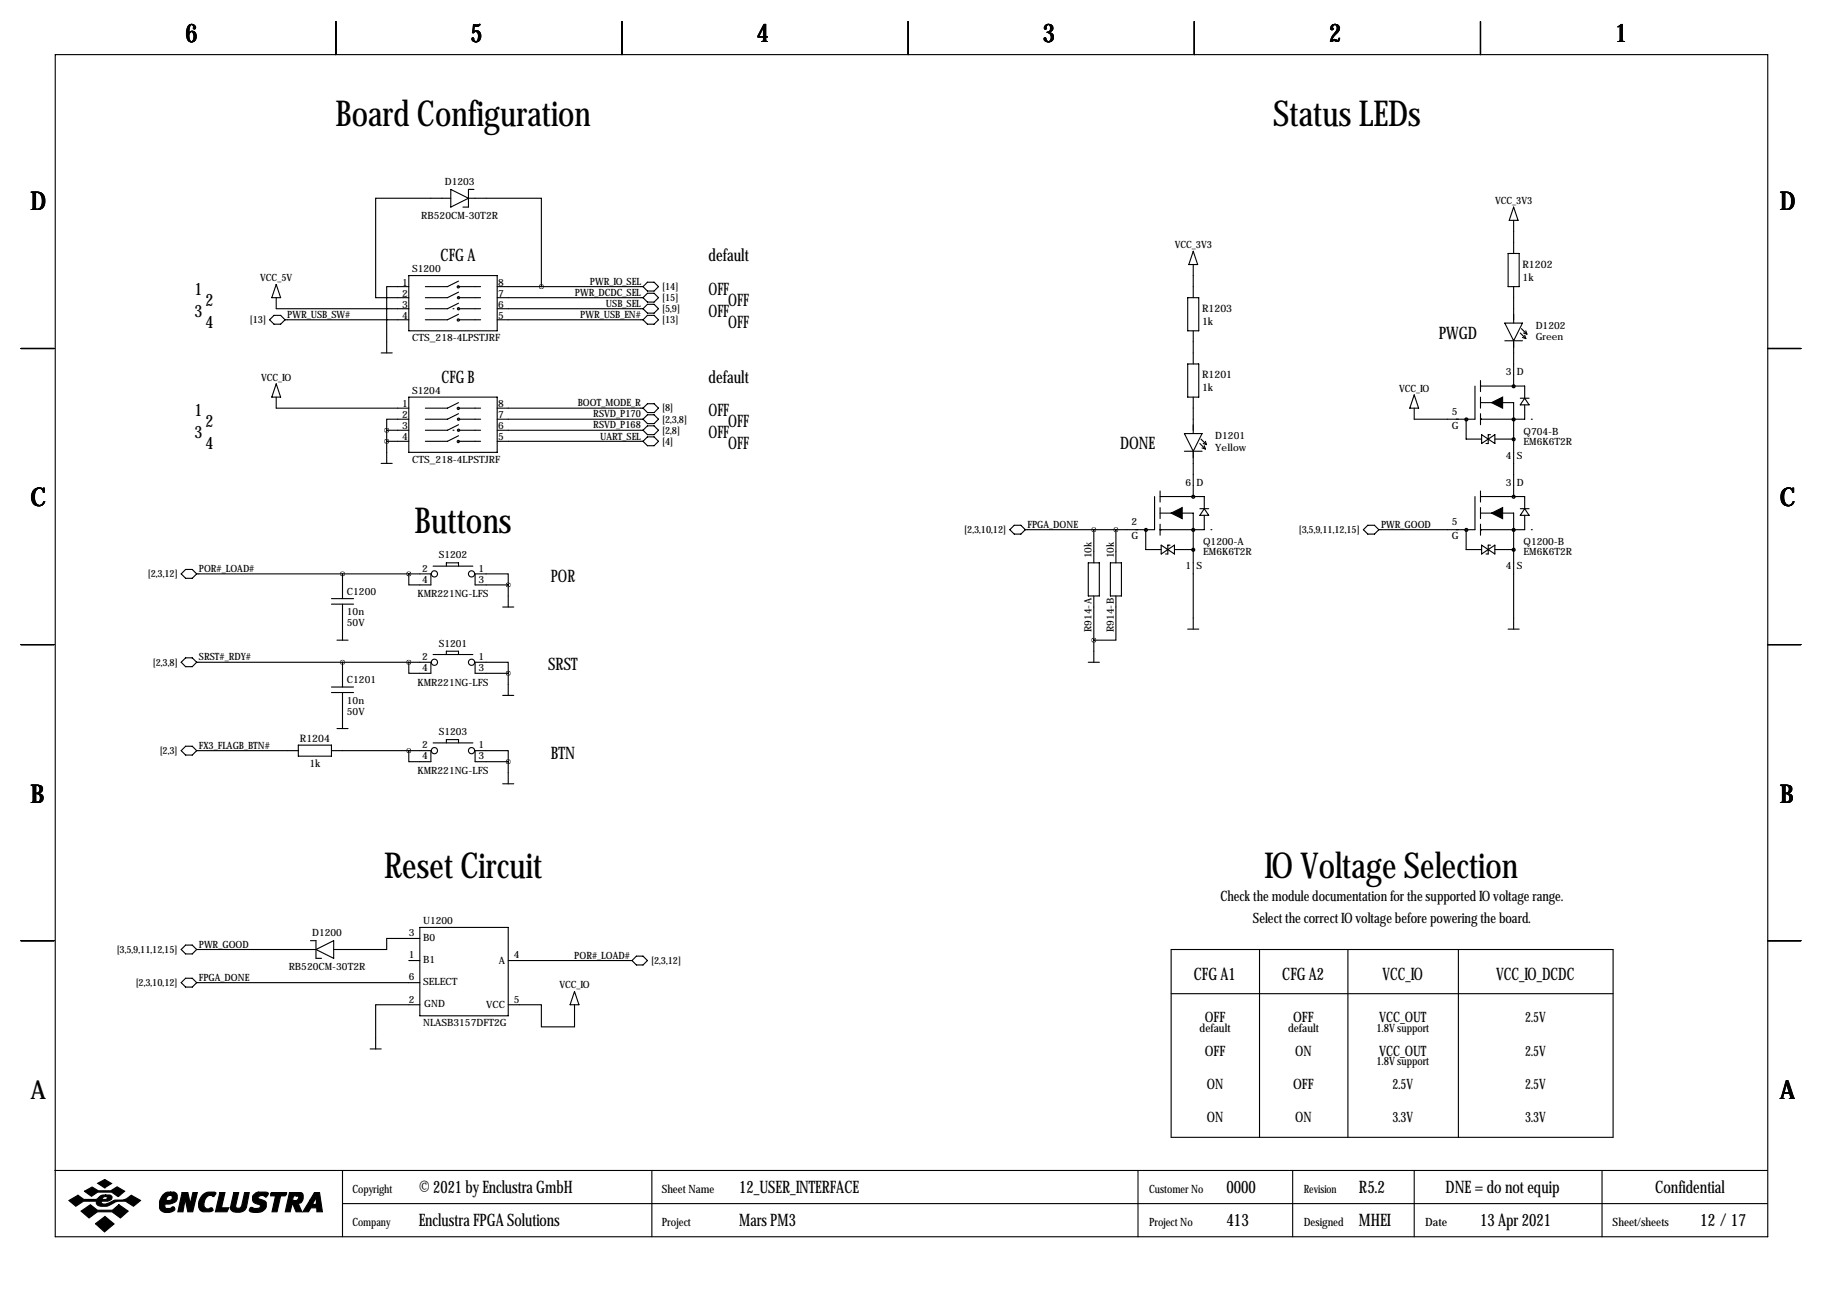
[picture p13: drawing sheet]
<svg xmlns="http://www.w3.org/2000/svg" width="419mm" height="297mm" viewBox="0 0 419 297" stroke-linecap="round" stroke-linejoin="round" font-family="sans-serif">
<defs><g id="words">
<g font-size="8.2">
<text x="77.1" y="29.1">Board Configuration</text>
<text x="292.7" y="29.1">Status LEDs</text>
<text x="95.3" y="122.5">Buttons</text>
<text x="88.3" y="201.8">Reset Circuit</text>
<text x="290.7" y="201.8">IO Voltage Selection</text>
</g>
<g font-size="5.9">
<text x="42.7" y="9.8">6</text>
<text x="108.2" y="9.8">5</text>
<text x="174" y="9.8">4</text>
<text x="239.8" y="9.8">3</text>
<text x="305.6" y="9.8">2</text>
<text x="371.3" y="9.8">1</text>
<text x="7" y="48.4">D</text>
<text x="409.2" y="48.4">D</text>
<text x="7" y="116.4">C</text>
<text x="409.2" y="116.4">C</text>
<text x="7" y="184.5">B</text>
<text x="409.2" y="184.5">B</text>
<text x="7" y="252.6">A</text>
<text x="409.2" y="252.6">A</text>
</g>
<g font-size="4">
<text x="101.3" y="60.1">CFG A</text>
<text x="162.9" y="60.1">default</text>
<text x="44.7" y="67.7">1</text>
<text x="47.2" y="70.3">2</text>
<text x="162.9" y="67.7">OFF</text>
<text x="167.4" y="70.3">OFF</text>
<text x="44.7" y="72.8">3</text>
<text x="47.2" y="75.3">4</text>
<text x="162.9" y="72.8">OFF</text>
<text x="167.4" y="75.3">OFF</text>
<text x="330.8" y="77.9">PWGD</text>
<text x="101.5" y="88">CFG B</text>
<text x="162.9" y="88">default</text>
<text x="44.7" y="95.7">1</text>
<text x="162.9" y="95.7">OFF</text>
<text x="44.7" y="100.7">3</text>
<text x="47.2" y="98.2">2</text>
<text x="162.9" y="100.7">OFF</text>
<text x="167.4" y="98.2">OFF</text>
<text x="47.2" y="103.3">4</text>
<text x="167.4" y="103.3">OFF</text>
<text x="257.5" y="103.3">DONE</text>
<text x="126.6" y="133.8">POR</text>
<text x="126" y="154.1">SRST</text>
<text x="126.6" y="174.4">BTN</text>
<text x="274.5" y="225.2">CFG A1</text>
<text x="294.8" y="225.2">CFG A2</text>
<text x="317.9" y="225.2">VCC_IO</text>
<text x="344" y="225.2">VCC_IO_DCDC</text>
<text x="96.3" y="274.2">© 2021 by Enclustra GmbH</text>
<text x="169.9" y="274.2">12_USER_INTERFACE</text>
<text x="281.9" y="274.2">0000</text>
<text x="312.4" y="274.2">R5.2</text>
<text x="332.3" y="274.2">DNE = do not equip</text>
<text x="380.5" y="274.2">Confidential</text>
<text x="96.3" y="281.8">Enclustra FPGA Solutions</text>
<text x="169.9" y="281.8">Mars PM3</text>
<text x="281.9" y="281.8">413</text>
<text x="312.4" y="281.8">MHEI</text>
<text x="340.3" y="281.8">13 Apr 2021</text>
<text x="390.9" y="281.8">12 / 17</text>
</g>
<g font-size="3.3">
<text x="280.6" y="207.1">Check the module documentation for the supported IO voltage range.</text>
<text x="288" y="212.2">Select the correct IO voltage before powering the board.</text>
<text x="277" y="235.1">OFF</text>
<text x="297.3" y="235.1">OFF</text>
<text x="317" y="235.1">VCC_OUT</text>
<text x="350.6" y="235.1">2.5V</text>
<text x="277" y="242.7">OFF</text>
<text x="297.7" y="242.7">ON</text>
<text x="317" y="242.7">VCC_OUT</text>
<text x="350.6" y="242.7">2.5V</text>
<text x="277.4" y="250.3">ON</text>
<text x="297.3" y="250.3">OFF</text>
<text x="320.1" y="250.3">2.5V</text>
<text x="350.6" y="250.3">2.5V</text>
<text x="277.4" y="257.9">ON</text>
<text x="297.7" y="257.9">ON</text>
<text x="320.1" y="257.9">3.3V</text>
<text x="350.6" y="257.9">3.3V</text>
</g>
<g font-size="2.6">
<text x="275.8" y="237.2">default</text>
<text x="296.1" y="237.2">default</text>
<text x="316.5" y="237.2">1.8V support</text>
<text x="316.5" y="244.9">1.8V support</text>
<text x="81" y="274.2">Copyright</text>
<text x="152.1" y="274.2">Sheet Name</text>
<text x="264.2" y="274.2">Customer No</text>
<text x="299.7" y="274.2">Revision</text>
<text x="81" y="281.8">Company</text>
<text x="152.1" y="281.8">Project</text>
<text x="264.2" y="281.8">Project No</text>
<text x="299.7" y="281.8">Designed</text>
<text x="327.7" y="281.8">Date</text>
<text x="370.7" y="281.8">Sheet/sheets</text>
</g>
<g font-size="2.4">
<text x="350" y="61.6">R1202</text>
<text x="350" y="64.5">1k</text>
<text x="276.4" y="71.7">R1203</text>
<text x="276.4" y="74.7">1k</text>
<text x="276.4" y="87">R1201</text>
<text x="276.4" y="89.9">1k</text>
<text x="68.9" y="170.5">R1204</text>
<text x="71.1" y="176.3">1k</text>
</g>
<g font-size="2.3">
<text x="102.3" y="42.5">D1203</text>
<text x="343.7" y="46.8">VCC_3V3</text>
<text x="96.9" y="50.2">RB520CM-30T2R</text>
<text x="270.1" y="57">VCC_3V3</text>
<text x="59.8" y="64.6">VCC_5V</text>
<text x="92.5" y="65.6">1</text>
<text x="94.7" y="62.6">S1200</text>
<text x="114.6" y="65.6">8</text>
<text x="135.6" y="65.5">PWR_IO_SEL</text>
<text x="92.5" y="68.2">2</text>
<text x="92.5" y="70.7">3</text>
<text x="114.6" y="68.2">7</text>
<text x="114.6" y="70.7">6</text>
<text x="132.2" y="68">PWR_DCDC_SEL</text>
<text x="139.3" y="70.6">USB_SEL</text>
<text x="152.2" y="71.7">[5,9]</text>
<text x="152.2" y="69.2">[15]</text>
<text x="152.2" y="66.7">[14]</text>
<text x="57.5" y="74.3">[13]</text>
<text x="66" y="73.1">PWR_USB_SW#</text>
<text x="92.5" y="73.3">4</text>
<text x="114.6" y="73.3">5</text>
<text x="133.4" y="73.1">PWR_USB_EN#</text>
<text x="152.2" y="74.3">[13]</text>
<text x="353.1" y="75.6">D1202</text>
<text x="94.7" y="78.4">CTS_218-4LPSTJRF</text>
<text x="353.1" y="78.2">Green</text>
<text x="60" y="87.5">VCC_IO</text>
<text x="346.2" y="86.3">3</text>
<text x="348.7" y="86.3">D</text>
<text x="92.5" y="93.6">1</text>
<text x="94.7" y="90.5">S1204</text>
<text x="114.6" y="93.6">8</text>
<text x="132.8" y="93.4">BOOT_MODE_R</text>
<text x="136.4" y="96">RSVD_P170</text>
<text x="152.2" y="94.6">[8]</text>
<text x="321.6" y="90">VCC_IO</text>
<text x="333.8" y="95.4">5</text>
<text x="92.5" y="96.1">2</text>
<text x="92.5" y="98.7">3</text>
<text x="92.5" y="101.2">4</text>
<text x="114.6" y="96.1">7</text>
<text x="114.6" y="98.7">6</text>
<text x="114.6" y="101.2">5</text>
<text x="136.4" y="98.5">RSVD_P168</text>
<text x="138" y="101.1">UART_SEL</text>
<text x="152.2" y="99.7">[2,8]</text>
<text x="152.2" y="97.1">[2,3,8]</text>
<text x="279.4" y="101">D1201</text>
<text x="333.8" y="98.6">G</text>
<text x="350.3" y="99.9">Q704-B</text>
<text x="94.7" y="106.4">CTS_218-4LPSTJRF</text>
<text x="152.2" y="102.2">[4]</text>
<text x="279.4" y="103.6">Yellow</text>
<text x="346.2" y="105.5">4</text>
<text x="348.7" y="105.5">S</text>
<text x="350.3" y="102.3">EM6K6T2R</text>
<text x="272.5" y="111.7">6</text>
<text x="275.1" y="111.7">D</text>
<text x="346.2" y="111.7">3</text>
<text x="348.7" y="111.7">D</text>
<text x="221.7" y="122.5">[2,3,10,12]</text>
<text x="236.2" y="121.4">FPGA_DONE</text>
<text x="260.1" y="120.8">2</text>
<text x="260.1" y="124">G</text>
<text x="276.6" y="125.3">Q1200-A</text>
<text x="298.6" y="122.5">[3,5,9,11,12,15]</text>
<text x="317.5" y="121.4">PWR_GOOD</text>
<text x="333.8" y="120.8">5</text>
<text x="333.8" y="124">G</text>
<text x="350.3" y="125.3">Q1200-B</text>
<text x="45.7" y="131.5">POR#_LOAD#</text>
<text x="97" y="131.4">2</text>
<text x="100.9" y="128.4">S1202</text>
<text x="110" y="131.4">1</text>
<text x="251" y="128.4" transform="rotate(-90 251 128.4)">10k</text>
<text x="256" y="128.4" transform="rotate(-90 256 128.4)">10k</text>
<text x="272.5" y="130.9">1</text>
<text x="275.1" y="130.9">S</text>
<text x="276.6" y="127.7">EM6K6T2R</text>
<text x="346.2" y="130.9">4</text>
<text x="348.7" y="130.9">S</text>
<text x="350.3" y="127.7">EM6K6T2R</text>
<text x="34" y="132.7">[2,3,12]</text>
<text x="79.8" y="136.8">C1200</text>
<text x="96" y="137.4">KMR221NG-LFS</text>
<text x="97" y="134">4</text>
<text x="110" y="134">3</text>
<text x="79.8" y="141.4">10n</text>
<text x="79.8" y="144">50V</text>
<text x="100.9" y="148.7">S1201</text>
<text x="251" y="145.3" transform="rotate(-90 251 145.3)">R914-A</text>
<text x="256" y="145.3" transform="rotate(-90 256 145.3)">R914-B</text>
<text x="35.2" y="153">[2,3,8]</text>
<text x="45.7" y="151.9">SRST#_RDY#</text>
<text x="97" y="151.8">2</text>
<text x="97" y="154.3">4</text>
<text x="110" y="151.8">1</text>
<text x="110" y="154.3">3</text>
<text x="79.8" y="157.1">C1201</text>
<text x="79.8" y="161.7">10n</text>
<text x="96" y="157.7">KMR221NG-LFS</text>
<text x="79.8" y="164.3">50V</text>
<text x="36.7" y="173.3">[2,3]</text>
<text x="45.7" y="172.2">FX3_FLAGB_BTN#</text>
<text x="97" y="172.1">2</text>
<text x="100.9" y="169">S1203</text>
<text x="110" y="172.1">1</text>
<text x="96" y="178">KMR221NG-LFS</text>
<text x="97" y="174.6">4</text>
<text x="110" y="174.6">3</text>
<text x="71.8" y="215.3">D1200</text>
<text x="94" y="215.3">3</text>
<text x="97.3" y="212.5">U1200</text>
<text x="26.8" y="219.1">[3,5,9,11,12,15]</text>
<text x="45.7" y="217.9">PWR_GOOD</text>
<text x="94" y="220.3">1</text>
<text x="97.3" y="216.3">B0</text>
<text x="97.3" y="221.4">B1</text>
<text x="114.7" y="221.6">A</text>
<text x="118.1" y="220.3">4</text>
<text x="132" y="220.4">POR#_LOAD#</text>
<text x="149.7" y="221.6">[2,3,12]</text>
<text x="31.2" y="226.7">[2,3,10,12]</text>
<text x="45.7" y="225.5">FPGA_DONE</text>
<text x="66.4" y="223">RB520CM-30T2R</text>
<text x="94" y="225.4">6</text>
<text x="97.3" y="226.5">SELECT</text>
<text x="128.6" y="227.2">VCC_IO</text>
<text x="94" y="230.5">2</text>
<text x="97.5" y="231.6">GND</text>
<text x="111.8" y="231.8">VCC</text>
<text x="118.1" y="230.5">5</text>
<text x="97.3" y="235.9">NLASB3157DFT2G</text>
</g>
</g></defs>
<g fill="none" stroke="#000" stroke-width=".25">
<path d="M12.7 12.6h393.7v271.7h-393.7zM77.2 4.9v7.7M143 4.9v7.7M208.8 4.9v7.7M274.6 4.9v7.7M340.4 4.9v7.7M103.6 45.6h-17.2v22.8h7.6M103.6 43.5l4.1 2.1-4.1 2zM107.7 45.6h16.8v20.3M109 43.5h-1.3v4.1h-1.3M274.3 57.8l1 3h-2zM346.7 58.3h2.5v7.6h-2.5z"/>
<path d="M348 50.7v7.6M348 47.6l1 3.1h-2zM62 73.5l1-1h1.5l1 1-1 1h-1.5zM63.5 65.4l1 3h-2zM63.5 68.4v2.6h30.5M65.5 73.5h28.5M94 65.9h-5.1v15.2M94 63.4h20.3v12.7h-20.3zM104.1 71h.1M105.4 64.6l-2.5 1.3h-5.1M105.4 65.9h5.1M105.4 67.2l-2.5 1.2h-5.1"/>
<path d="M105.4 68.4h5.1M105.4 69.7l-2.5 1.3h-5.1M105.4 71h5.1M105.4 72.2l-2.5 1.3h-5.1M105.4 73.5h5.1M114.3 65.9h33.5M114.3 68.4h33.5M114.3 71h33.5M114.3 73.5h33.5M148.8 70h1.6l1 1-1 1h-1.6l-1-1zM148.8 72.5h1.6l1 1-1 1h-1.6l-1-1zM148.8 67.4h1.6l1 1-1 1.1h-1.6l-1-1.1z"/>
<path d="M148.8 64.9h1.6l1 1-1 1h-1.6l-1-1zM273 68.4h2.6v7.7h-2.6zM274.3 60.8v7.6M274.3 76.1v7.6M345.9 74.3h4.1l-2 4zM345.9 78.3h4.1M348 65.9v8.4M348 78.3v10.5M349.5 76.6l1.3 1.2M349.8 75.6l1.2 1.2M350 77.6l.8 .2M350.3 76.6l.7 .2"/>
<path d="M350.5 77.1l.3 .7M350.8 76.1l.2 .7M4.8 80.1h7.6M63.5 88.3l1 3h-2zM63.5 91.3v2.5h30.5M87.6 81.1h2.6M88.9 98.9h5.1M88.9 98.9v7.6M94 96.4h-5.1v2.5M94 91.3h20.3v12.7h-20.3zM104.1 98.9h.1M105.4 92.6l-2.5 1.2h-5.1"/>
<path d="M105.4 93.8h5.1M105.4 95.1l-2.5 1.3h-5.1M105.4 96.4h5.1M105.4 97.6l-2.5 1.3h-5.1M105.4 98.9h5.1M114.3 93.8h33.5M114.3 96.4h33.5M114.3 98.9h33.5M148.8 97.9h1.6l1 1-1 1h-1.6l-1-1zM148.8 95.4h1.6l1 1-1 1h-1.6l-1-1zM148.8 92.8h1.6l1 1-1 1.1h-1.6l-1-1.1zM272.3 99.7h4.1l-2.1 4z"/>
<path d="M273 83.7h2.6v7.6h-2.6zM274.3 91.3v8.4M325.1 90.8l1 3h-2zM337.1 96.4v4.6h3.5M339.1 88.8v7.6h-14v-2.6M340.4 96.4h.1M340.4 87.5v2.5M340.4 91.3v2.5M340.4 95.1v2.5M340.4 88.8h10.1v2.8M340.4 92.6h2.5M340.6 99.9v2.1l3.1-2.1v2.1z"/>
<path d="M342.6 99.9h-.5v2.1h-.5M345.4 92.6h2.6v21.6M349.5 91.6h2M350.5 93.1v3.3h-10.1M350.5 91.6l1 1.5h-2zM352 96.4h.1M406.4 80.1h7.6M87.6 106.5h2.6M88.9 101.5h5.1M105.4 100.2l-2.5 1.3h-5.1M105.4 101.5h5.1M114.3 101.5h33.5"/>
<path d="M148.8 100.4h1.6l1 1.1-1 1h-1.6l-1-1zM265.4 114.2v7.6h-29.7M266.7 112.9v2.5M266.7 116.7v2.5M266.7 118h2.5M266.7 114.2h10.2v2.8M271.8 118h2.5v26.6M272.3 103.7h4.1M274.3 103.7v10.5M275.8 117h2.1M275.8 102l1.3 1.2M276.1 101l1.3 1.2"/>
<path d="M276.4 103l.7 .2M276.6 102l.8 .2M276.9 118.5v3.3h-10.2M276.9 117l1 1.5h-2.1zM276.9 102.5l.2 .7M277.1 101.5l.3 .7M339.1 114.2v7.6h-22.1M340.4 112.9v2.5M340.4 116.7v2.5M340.4 118h2.5M340.4 114.2h10.1v2.8M343.7 101h4.3"/>
<path d="M345.4 118h2.6v26.6M349.5 117h2M350.5 118.5v3.3h-10.1M350.5 117l1 1.5h-2zM42.7 130.9h1.5l1 1-1 1.1h-1.5l-1-1.1zM45.2 131.9h53.9v2.6h-5.1v-2.6M76.2 137.6h5.1M76.2 138.9h5.1M78.7 131.9v5.7M78.7 138.9v8.3M99.6 130.2h9.1M102.6 130.2v-.8h2.8v.8"/>
<path d="M109.2 131.9h7.6v2.6h-7.6zM115.6 139.6h2.5M116.8 134.5v5.1M232.2 121.8l1-1h1.5l1 1-1 1h-1.5zM250.2 129.4h2.5v7.6h-2.5zM251.5 121.8v7.6M251.5 137v15.3M255.3 129.4h2.5v7.6h-2.5zM256.5 137v10.2h-5M256.5 121.8v7.6M263.4 121.8v4.6h3.6M266.7 121.8h.1"/>
<path d="M266.7 120.5v2.5M267 125.3l3 2.1v-2.1l-3 2.1zM269 125.3h-.5v2.1h-.5M270 126.4h4.3M278.4 121.8h.1M313.4 121.8l1.1-1h1.5l1 1-1 1h-1.5zM337.1 121.8v4.6h3.5M340.4 121.8h.1M340.4 120.5v2.5M340.6 125.3l3.1 2.1v-2.1l-3.1 2.1zM342.6 125.3h-.5v2.1h-.5M343.7 126.4h4.3"/>
<path d="M352 121.8h.1M4.8 148.2h7.6M42.7 151.2h1.5l1 1.1-1 1h-1.5l-1-1zM45.2 152.3h53.9v2.5h-5.1v-2.5M76.2 157.9h5.1M76.2 159.2h5.1M77.5 147.2h2.5M78.7 152.3v5.6M78.7 159.2v8.3M99.6 150.5h9.1M102.6 150.5v-.8h2.8v.8M109.2 152.3h7.6v2.5h-7.6z"/>
<path d="M115.6 159.9h2.5M116.8 154.8v5.1M250.2 152.3h2.5M273 144.6h2.6M346.7 144.6h2.5M406.4 148.2h7.6M42.7 171.6h1.5l1 1-1 1h-1.5l-1-1zM45.2 172.6h23.4M68.6 171.3h7.6v2.5h-7.6zM76.2 172.6h22.9v2.5h-5.1v-2.5M77.5 167.5h2.5M99.6 170.8h9.1"/>
<path d="M102.6 170.8v-.8h2.8v.8M109.2 172.6h7.6v2.5h-7.6zM116.8 175.1v5.1M115.6 180.2h2.5M4.8 216.3h7.6M42.7 217.3h1.5l1 1-1 1h-1.5l-1-1zM45.2 218.3h27.4M71.4 216.3h1.2v4h1.3M72.6 218.3l4.1-2v4zM96.5 215.8h-7.6v2.5h-12.2M96.5 213.2h20.3v20.3h-20.3zM146.3 219.8h1.5l1 1-1 1.1h-1.5l-1-1.1z"/>
<path d="M269.2 218.3h101.6v43.2h-101.6zM289.6 218.3v43.2M309.9 218.3v43.2M335.3 218.3v43.2M406.4 216.3h7.6M41.7 225.9l1-1h1.5l1 1-1 1h-1.5zM45.2 225.9h51.3M94 220.8h2.5M96.5 231h-10.1v10.2M116.8 231h7.7v5.1h7.6v-5.1M116.8 220.8h28.5M132.1 228l1 3h-2z"/>
<path d="M269.2 228.5h101.6M85.1 241.2h2.5M12.6 269.1h393.7M78.7 269.1v15.2M78.7 276.7h327.6M149.9 269.1v15.2M261.6 269.1v15.2M297.2 269.1v15.2M325.1 269.1v15.2M368.3 269.1v15.2"/>
<circle cx="105.4" cy="73.6" r=".25"/>
<circle cx="105.4" cy="65.9" r=".25"/>
<circle cx="105.4" cy="71" r=".25"/>
<circle cx="105.4" cy="68.4" r=".25"/>
<circle cx="105.4" cy="93.9" r=".25"/>
<circle cx="105.4" cy="98.9" r=".25"/>
<circle cx="105.4" cy="96.4" r=".25"/>
<circle cx="105.4" cy="101.5" r=".25"/>
<circle cx="99.9" cy="131.9" r=".71"/>
<circle cx="108.4" cy="131.9" r=".71"/>
<circle cx="99.9" cy="152.3" r=".71"/>
<circle cx="108.4" cy="152.3" r=".71"/>
<circle cx="99.9" cy="172.6" r=".71"/>
<circle cx="108.4" cy="172.6" r=".71"/>
</g>
<g fill="#000" stroke="#000" stroke-width=".25">
<path d="M342.9 92.6l2.5-1.3v2.5zM269.2 118l2.6-1.3v2.5zM342.9 118l2.5-1.3v2.5zM15.8 276l2.1-1.2 1.4 1h2.8l.3-.2a1.77 1.77 0 0 1 1.9-.9v.4l-.6 .2-.2 .5h.9l.3-.6-.4-.1v-.4h.9a.59 .59 0 0 1 .6 .7l-.2 .4-.8 .4h-1.4l-.1 .1 .1 .4a3.2 3.2 0 0 0 2.7-.7l.3-.1a4 4 0 0 0 3.8-1.1l2.1 1.2-1.6 1.3a4 4 0 0 0-5.5-.2 2.66 2.66 0 0 1-2.9-.2l-.1-.7h-3l-1.8 1.1zM19.4 273.9l1.8-1 1.4 .9h2.9l1.4-.9 1.8 1-1.5 1.2-1.5-1h-3.2l-1.5 .9zM22.5 272l1.6-.8 1.6 .9-1.6 1zM18.6 278.4l2.2-1.4 1.6 1.2h3.5l1.4-1.2 2.2 1.4-1.8 1.6-1.9-1.4h-3.4l-1.9 1.4zM37.4 274.7a1.75 1.75 0 0 1 1.8-.6v.7a.82 .82 0 0 0-.8 1.2h.6a.6 .6 0 0 0 .6-.5 .6 .6 0 0 0-.4-.7v-.7h.8l.5 .3a1.61 1.61 0 0 1 0 1.7 1.61 1.61 0 0 1-1.5 .7h-1v.9l.2 .1h.9l.7-.4 .4 .4a1.06 1.06 0 0 1-1.3 1 1.82 1.82 0 0 1-2.2-1.1 3.5 3.5 0 0 1 .7-3zM41.9 274.2h1.3l.5 2.6 .6-2.6h1.1l-1.1 4.4h-1.1l-.6-2.9-.5 2.9h-1.2zM46.7 274.6a2.78 2.78 0 0 1 2.9-.4l-.4 .9a1.32 1.32 0 0 0-2.1 .8l-.2 .8a.98 .98 0 0 0 1.1 1.2 .55 .55 0 0 1 .6-.2 .55 .55 0 0 1 .4 .6l-.7 .3-1.8-.1a1.79 1.79 0 0 1-.8-2.3zM50.5 274.2h1.2l-.8 3.5h1.7l-.4 .9h-2.7zM53.7 274.2h1.2l-.7 3.1a.73 .73 0 0 0 .7 .5 .73 .73 0 0 0 .7-.6l.6-3h1.1l-.7 3.4a2.28 2.28 0 0 1-3.6 .4v-.4z"/>
<path d="M58.3 274.7l.8-.6h2.1l.5 .2v.2l-.6 .7a.96 .96 0 0 0-1-.4 .96 .96 0 0 0-.8 .6l1.7 .8a1.71 1.71 0 0 1-.1 1.8 1.71 1.71 0 0 1-1.7 .8l-1.4-.2a.51 .51 0 0 1-.4-.7 .51 .51 0 0 1 .8-.2l1 .1a.52 .52 0 0 0 .6-.2 .52 .52 0 0 0-.2-.7 1.39 1.39 0 0 1-1.4-.6 1.39 1.39 0 0 1 .1-1.6zM62.2 274.4l.2-.2h3.5l-.1 .4-.3 .3h-1l-.8 3.7h-1.2l.8-3.7h-1.1zM66.5 274.2h1.7v.7h-.7l-.2 1.1h.9l.3-.3a.44 .44 0 0 0 .1-.5 .44 .44 0 0 0-.4-.3v-.7h1l.3 .2 .2 .3v.9a1.03 1.03 0 0 1-1.2 1l.9 2h-1.3l-.8-1.8h-.1l-.5 1.8h-1.1zM72.3 274.2h1.2l.6 4.4h-1.3v-.9h-1.3l-.6 .9h-1.3l1.7-2.7h1l-.4 .8 .2 .2h.4l.2-.2v-1.5l-.4 .7h-1zM21.9 281.3l2.2-1.6 2.1 1.7-2.2 1.8z"/>
</g>
<g fill="none" stroke="#000" stroke-width=".63">
<circle cx="337.1" cy="96.4" r=".15"/>
<circle cx="348" cy="96.4" r=".15"/>
<circle cx="348" cy="88.8" r=".15"/>
<circle cx="274.3" cy="114.2" r=".15"/>
<circle cx="348" cy="114.2" r=".15"/>
<circle cx="348" cy="101" r=".15"/>
<circle cx="263.4" cy="121.8" r=".15"/>
<circle cx="274.3" cy="121.8" r=".15"/>
<circle cx="274.3" cy="126.4" r=".15"/>
<circle cx="337.1" cy="121.8" r=".15"/>
<circle cx="348" cy="121.8" r=".15"/>
<circle cx="348" cy="126.4" r=".15"/>
</g>
<path d="M93.9 131.9a.05 .05 0 0 0 .1 0 .05 .05 0 0 0-.1 0zM116.8 134.5a.05 .05 0 0 0 .1 0 .05 .05 0 0 0-.1 0zM93.9 152.3a.05 .05 0 0 0 .1 0 .05 .05 0 0 0-.1 0zM116.8 154.8a.05 .05 0 0 0 .1 0 .05 .05 0 0 0-.1 0zM251.4 147.2a.05 .05 0 0 0 .1 0 .05 .05 0 0 0-.1 0zM116.8 175.1a.05 .05 0 0 0 .1 0 .05 .05 0 0 0-.1 0zM93.9 172.6a.05 .05 0 0 0 .1 0 .05 .05 0 0 0-.1 0zM78.7 131.9a.05 .05 0 0 0 .1 0 .05 .05 0 0 0-.1 0zM78.7 152.3a.05 .05 0 0 0 .1 0 .05 .05 0 0 0-.1 0zM256.5 121.8a.05 .05 0 0 0 .1 0 .05 .05 0 0 0-.1 0zM251.4 121.8a.05 .05 0 0 0 .1 0 .05 .05 0 0 0-.1 0zM124.4 65.9a.05 .05 0 0 0 .1 0 .05 .05 0 0 0-.1 0z" fill="#000" stroke="#000" stroke-width="1"/>
<use href="#words"/>
</svg>
